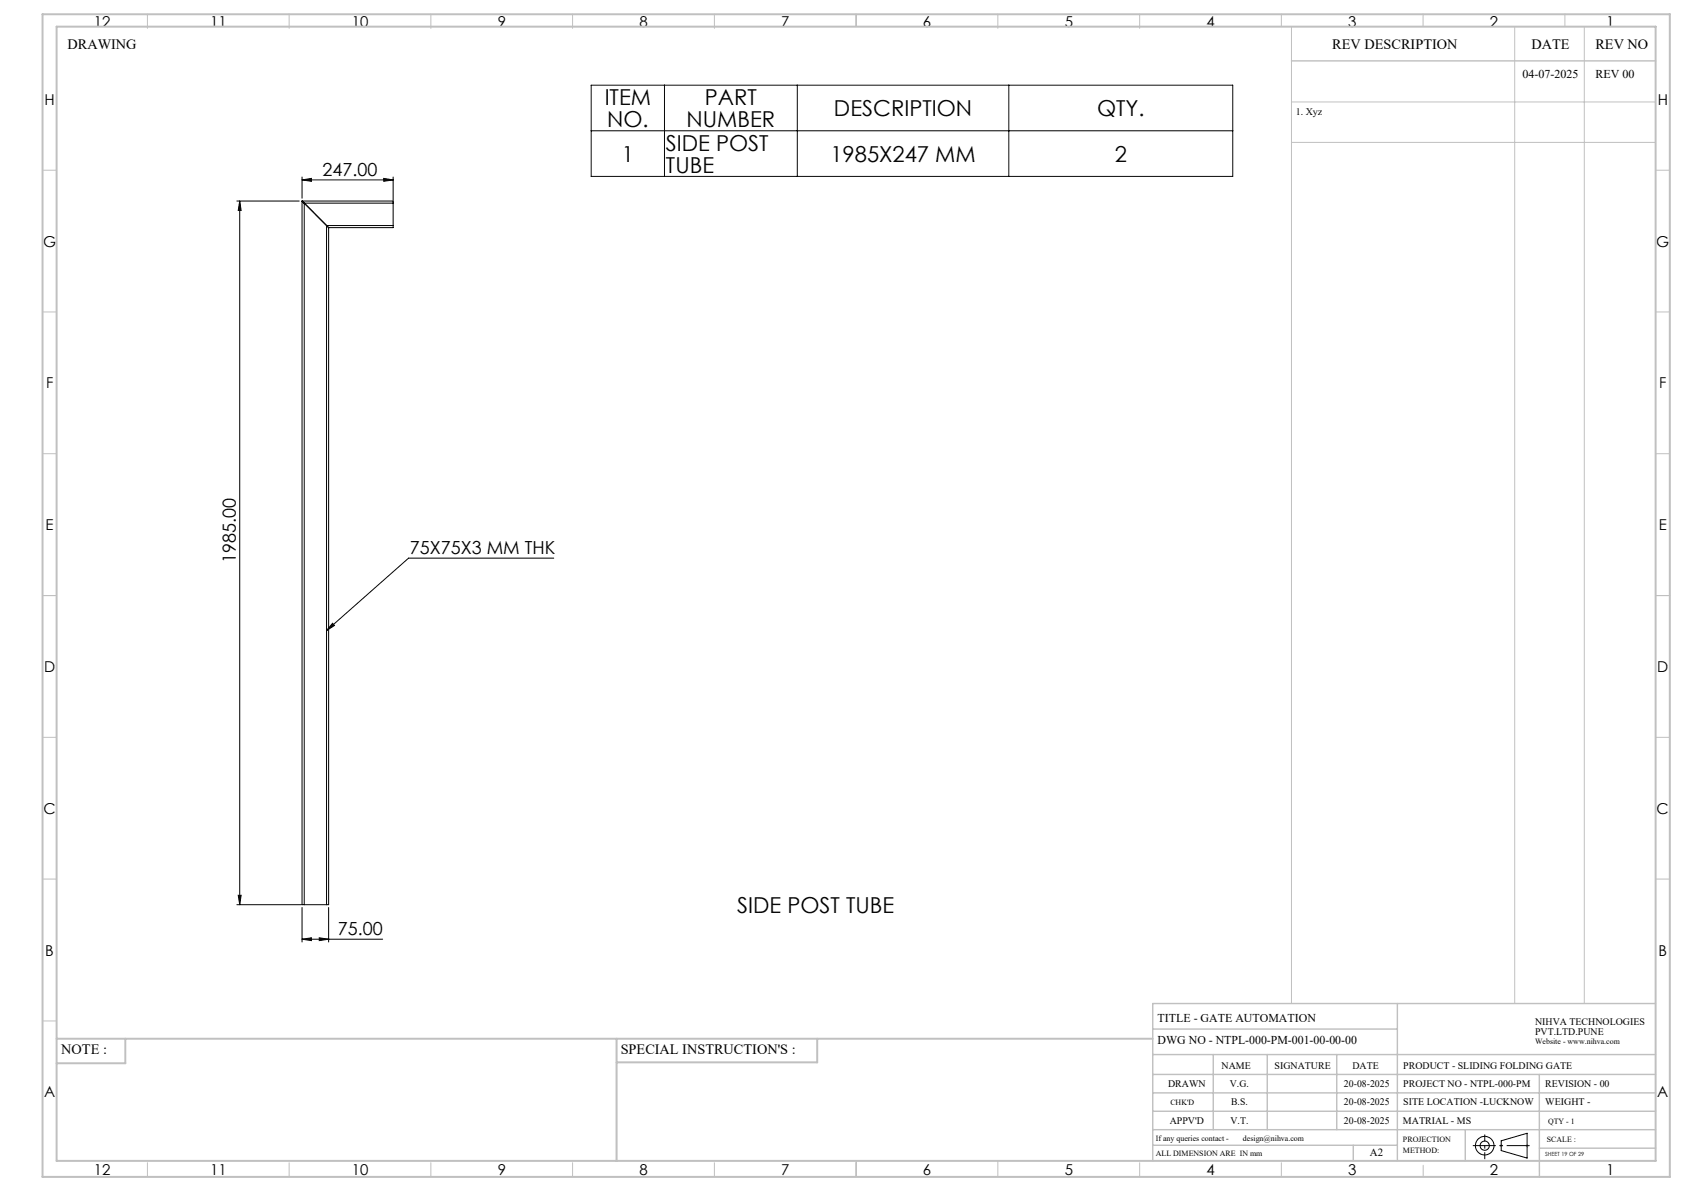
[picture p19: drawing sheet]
<svg xmlns="http://www.w3.org/2000/svg" width="594mm" height="420mm" viewBox="0 0 594 420" stroke-linecap="round" stroke-linejoin="round" font-family="sans-serif">
<defs><g id="words">
<g font-size="7.8">
<text x="213.3" y="37.1">ITEM</text>
<text x="248.6" y="37.1">PART</text>
<text x="294.2" y="41">DESCRIPTION</text>
<text x="386.9" y="41">QTY.</text>
<text x="214.1" y="44.9">NO.</text>
<text x="242.2" y="44.9">NUMBER</text>
<text x="234.9" y="53.2">SIDE POST</text>
<text x="219.3" y="57.1">1</text>
<text x="292.9" y="57.1">1985X247 MM</text>
<text x="393.2" y="57.1">2</text>
<text x="234.9" y="61">TUBE</text>
<text x="260.1" y="321.8">SIDE POST TUBE</text>
</g>
<g font-size="6.3">
<text x="113.7" y="62">247.00</text>
<text x="144.6" y="195.4">75X75X3 MM THK</text>
<text x="83.2" y="198.4" transform="rotate(-90 83.2 198.4)">1985.00</text>
<text x="119.2" y="329.8">75.00</text>
</g>
<g font-size="5.3">
<text x="33.1" y="9.5">12</text>
<text x="74.1" y="9.5">11</text>
<text x="124.1" y="9.5">10</text>
<text x="175.6" y="9.5">9</text>
<text x="225.6" y="9.5">8</text>
<text x="275.6" y="9.5">7</text>
<text x="325.6" y="9.5">6</text>
<text x="375.6" y="9.5">5</text>
<text x="425.6" y="9.5">4</text>
<text x="475.6" y="9.5">3</text>
<text x="525.6" y="9.5">2</text>
<text x="566.6" y="9.5">1</text>
<text x="15.7" y="37">H</text>
<text x="584.7" y="37">H</text>
<text x="15.2" y="87">G</text>
<text x="584.2" y="87">G</text>
<text x="16.2" y="137">F</text>
<text x="585.2" y="137">F</text>
<text x="16.1" y="187">E</text>
<text x="585.1" y="187">E</text>
<text x="15.5" y="237">D</text>
<text x="584.5" y="237">D</text>
<text x="15.4" y="287">C</text>
<text x="584.4" y="287">C</text>
<text x="16" y="337">B</text>
<text x="585" y="337">B</text>
<text x="15.5" y="387">A</text>
<text x="584.5" y="387">A</text>
<text x="33.1" y="414.5">12</text>
<text x="74.1" y="414.5">11</text>
<text x="124.1" y="414.5">10</text>
<text x="175.6" y="414.5">9</text>
<text x="225.6" y="414.5">8</text>
<text x="275.6" y="414.5">7</text>
<text x="325.6" y="414.5">6</text>
<text x="375.6" y="414.5">5</text>
<text x="425.6" y="414.5">4</text>
<text x="475.6" y="414.5">3</text>
<text x="525.6" y="414.5">2</text>
<text x="566.6" y="414.5">1</text>
</g>
<g font-size="5">
<text x="23.8" y="17.2">DRAWING</text>
<text x="470" y="17.4">REV DESCRIPTION</text>
<text x="540.2" y="17.4">DATE</text>
<text x="562.8" y="17.4">REV NO</text>
<text x="21.6" y="371.8">NOTE :</text>
<text x="218.9" y="371.8">SPECIAL INSTRUCTION'S :</text>
</g>
<g font-size="4.2">
<text x="537.1" y="27.6">04-07-2025</text>
<text x="562.8" y="27.6">REV 00</text>
<text x="408.3" y="360.3">TITLE - GATE AUTOMATION</text>
<text x="408.3" y="368.2">DWG NO - NTPL-000-PM-001-00-00-00</text>
</g>
<text font-size="3.9" x="483.2" y="407.7">A2</text>
<g font-size="3.5">
<text x="457" y="40.6">1. Xyz</text>
<text x="541.5" y="361.3">NIHVA TECHNOLOGIES</text>
<text x="541.5" y="364.9">PVT.LTD.PUNE</text>
<text x="430.9" y="377">NAME</text>
<text x="449.6" y="377">SIGNATURE</text>
<text x="477" y="377">DATE</text>
<text x="495" y="377">PRODUCT - SLIDING FOLDING GATE</text>
<text x="412" y="383.3">DRAWN</text>
<text x="433.8" y="383.3">V.G.</text>
<text x="474.1" y="383.3">20-08-2025</text>
<text x="495" y="383.3">PROJECT NO - NTPL-000-PM</text>
<text x="545.1" y="383.3">REVISION - 00</text>
<text x="434.3" y="389.8">B.S.</text>
<text x="474.1" y="389.8">20-08-2025</text>
<text x="495" y="389.8">SITE LOCATION -LUCKNOW</text>
<text x="545.1" y="389.8">WEIGHT -</text>
<text x="412.6" y="396.5">APPV'D</text>
<text x="434.1" y="396.5">V.T.</text>
<text x="474.1" y="396.5">20-08-2025</text>
<text x="494.8" y="396.5">MATRIAL - MS</text>
</g>
<g font-size="2.8">
<text x="541.5" y="368.3">Website - www.nihva.com</text>
<text x="412.8" y="389.8">CHK'D</text>
<text x="546.1" y="396.5">QTY - 1</text>
<text x="407.7" y="402.2">If any queries contact -</text>
<text x="407.7" y="407.7">ALL DIMENSION ARE IN mm</text>
<text x="438.4" y="402.2">design@nihva.com</text>
<text x="494.8" y="402.7">PROJECTION</text>
<text x="494.8" y="406.5">METHOD:</text>
<text x="545.7" y="402.7">SCALE :</text>
</g>
<text font-size="2" x="545" y="407.8">SHEET 19 OF 29</text>
</g></defs>
<g fill="none" stroke="#000" stroke-width=".35">
<path d="M208.5 30h226.3v32.2h-226.3zM234.4 30v32.2M281.2 30v32.2M355.8 30v32.2M208.5 46.1h226.3M83.5 70.9h22.1M84.6 70.9v248.1M84.6 70.9l.5 3.3h-1.1zM106.5 63.4l3.4-.5v1zM106.5 62.4v7.5M106.5 63.4h32.2M106.5 70.9h32.2v.7"/>
<path d="M106.5 70.9l.8 .7M106.5 70.9v248.1h.8M107.3 71.6h31.4M107.3 71.6l7.9 7.9M107.3 71.6v247.4M115.2 79.5l.7 .8M115.2 79.5h23.5M115.2 79.5v239.5M135.4 62.9l3.3 .5-3.3 .5zM138.7 62.4v8.2M138.7 79.5v.8h-22.8M138.7 71.6v7.9"/>
<path d="M115.9 80.3v238.7h-.7M195.3 196.8h-51.2l-28.9 25.6M117.3 219.8l.7 .8-2.8 1.8zM83.5 319h22.8M84 315.7h1.1l-.5 3.3zM107.3 319h7.9M106.5 331.2l3.4-.5v1zM106.5 320v12.2M106.5 331.2h28.5M112.6 330.7l3.3 .5-3.3 .5zM115.9 320v12.2M529.5 402.3l9.2-2.7v8.8l-9.2-2.7z"/>
<circle cx="523.7" cy="404" r="1.62"/>
<circle cx="523.7" cy="404" r="3.3"/>
</g>
<g fill="none" stroke="#c0c0c0" stroke-width=".35">
<path d="M52 5v5M102 5v5M152 5v5M202 5v5M252 5v5M302 5v4.4M352 5v5M402 5v5M452 5v4.4M455.5 9.4v344.5M502 5v4.4M534.3 9.4v344.5"/>
<path d="M552 5v4.4M558.8 9.4v344.5M455.5 36h128.5M455.5 50.2h128.5M15 60h5M584 60h5M15 110h5M584 110h5M15 160h5M584 160h5M15 210h5M584 210h5"/>
<path d="M15 260h5M584 260h5M15 310h5M584 310h5M15 360h5M52 410v5M102 410v5M152 410v5M202 410v5M252 410v5M302 409.4v5.6M352 409.4v5.6"/>
<path d="M402 410v5M452 410v5M502 410.9v4.1M529 404h1M529.2 403.7l.7 .7M529.5 403.5v1M529.9 403.7l-.7 .7M538.1 404h1.1M538.3 403.7l.7 .7M538.7 403.5v1M539 403.7l-.7 .7"/>
</g>
<path d="M519.5 404h20.1" fill="none" stroke="#000" stroke-width=".35" stroke-dasharray="15.2 1.3 1.3 1.3" stroke-dashoffset="7.1" stroke-linecap="butt"/>
<path d="M523.7 408.8v-8.7" fill="none" stroke="#000" stroke-width=".35" stroke-dasharray="15.2 1.3 1.3 1.3" stroke-dashoffset="12.8" stroke-linecap="butt"/>
<g fill="none" stroke="#c0c0c0" stroke-width=".5">
<path d="M455.5 21.5h128.5M492.9 353.9v55.5M584 353.9h-177.4v55.5M406.6 371.9h177.4M406.6 378.9h177.4M406.6 362.9h86.3M428 371.9v26.5M447 371.9v26.5M471.5 371.9v26.5M543 378.9v36.1M406.6 391.9h177.4M406.6 385.4h177.4"/>
<path d="M406.6 398.4h177.4M516.9 398.4v11M406.6 403.9h86.3M477.3 403.9v5.5M543 404.9h41"/>
</g>
<path d="M15 5h574v410h-574zM20 9.4h564v400h-564zM20 366.3h386.6M44.2 366.3v8.6h-24.2M217.5 366.3v43.1M288.3 366.3v8.3h-70.8" fill="none" stroke="#c0c0c0" stroke-width=".7"/>
<g fill="#000">
<path d="M106.5 63.4l3.4-.5v1zM135.4 62.9l3.3 .5-3.3 .5zM106.5 331.2l3.4-.5v1zM112.6 330.7l3.3 .5-3.3 .5zM117.3 219.8l.7 .8-2.8 1.8z"/>
<path d="M84 315.7h1.1l-.5 3.3zM84.6 70.9l.5 3.3h-1.1z"/>
</g>
<use href="#words"/>
</svg>
